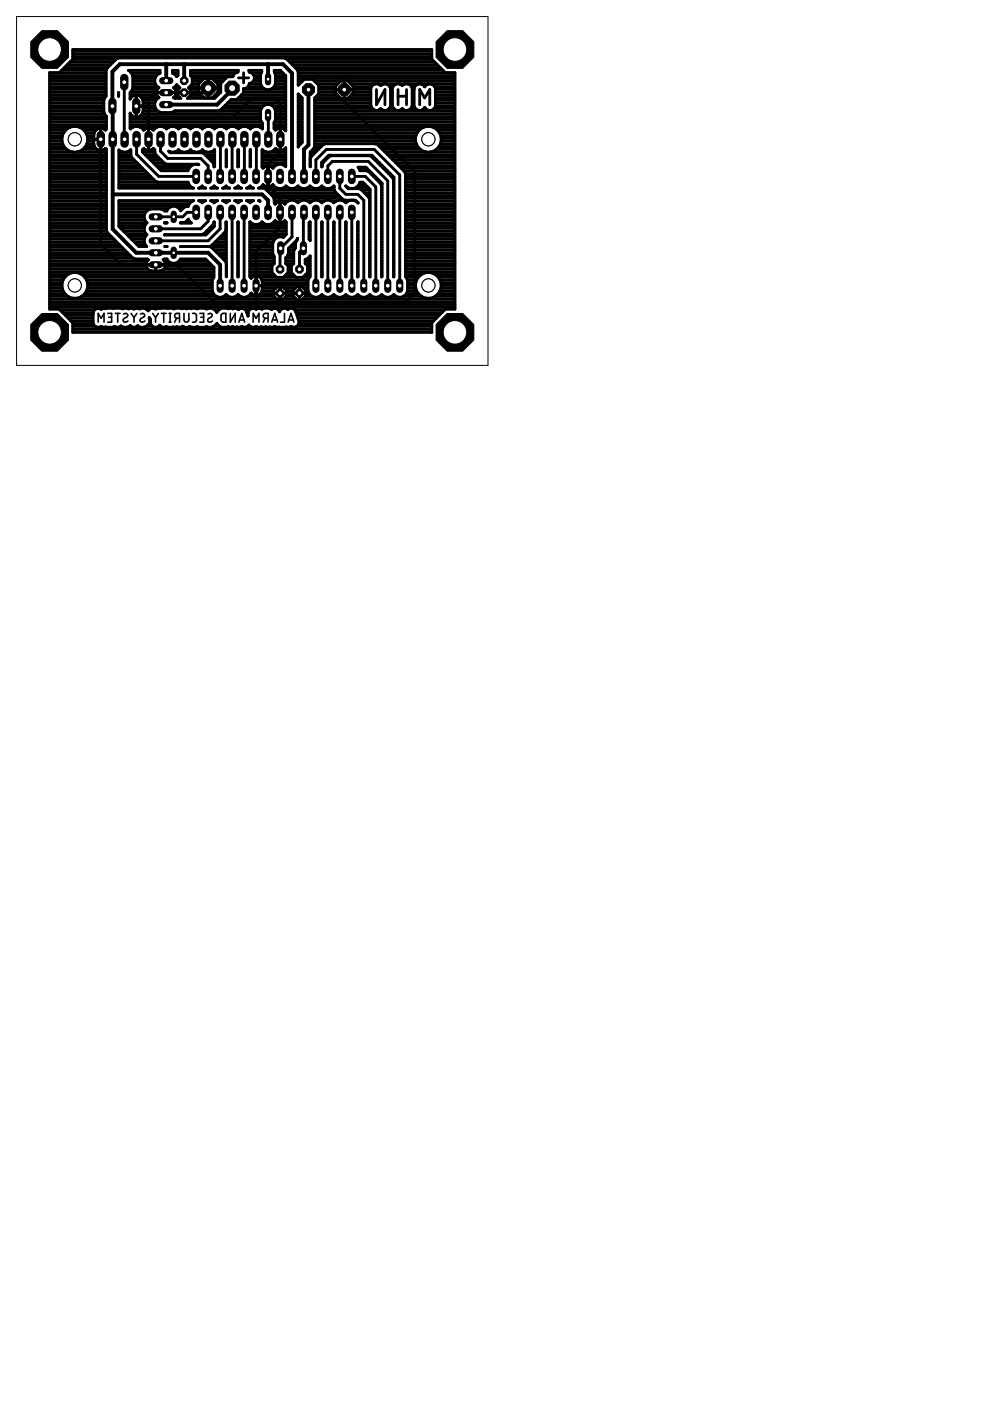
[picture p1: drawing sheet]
<svg xmlns="http://www.w3.org/2000/svg" width="210mm" height="297mm" viewBox="0 0 210 297" stroke-linecap="round" stroke-linejoin="round" font-family="sans-serif">
<g fill="none" stroke="#000" stroke-width=".34">
<path d="M20.8 68.3v-1.9l.6 1.1 .7-1.1v1.9M22.8 66.4h.9v1.9h-.9M23.1 67.3h.6M24.4 66.4h1.1M25 66.4v1.9M26.2 66.6l.2-.1a.43 .43 0 0 1 .6 .1 .43 .43 0 0 1-.1 .6l-.6 .3a.46 .46 0 0 0-.1 .7 .46 .46 0 0 0 .7 0l.2-.1M27.8 66.4l.6 .9M28.4 67.3v1M29 66.4l-.6 .9M29.8 66.6l.2-.1a.43 .43 0 0 1 .6 .1 .43 .43 0 0 1-.1 .6l-.6 .3a.47 .47 0 0 0-.1 .7 .47 .47 0 0 0 .7 0l.2-.1M32.4 66.4l.6 .9M33 67.3v1"/>
<path d="M33.6 66.4l-.6 .9M34.2 66.4h1M34.7 66.4v1.9M35.9 68.3h.4M35.9 66.4h.4M36.1 66.4v1.9M37.4 67.5l-.4 .8M38.1 67.5h-.6a.52 .52 0 0 1-.5-.5 .52 .52 0 0 1 .5-.6h.6v1.9M39 66.4v1.4a.52 .52 0 0 0 .5 .5 .52 .52 0 0 0 .5-.5v-1.4M40.8 66.4l.6 .1 .3 .4-.1 1.2-.2 .2h-.6M42.4 66.4h.8v1.9h-.8M42.6 67.3h.6"/>
<path d="M44.1 66.6l.2-.1a.43 .43 0 0 1 .6 .1 .43 .43 0 0 1-.1 .6l-.6 .3a.47 .47 0 0 0 0 .7 .47 .47 0 0 0 .7 0l.1-.1M46.9 66.7l.3-.2 .7-.1v1.9h-.7l-.3-.2zM48.8 66.4v1.9l1.1-1.9v1.9M50.7 68.3l.6-1.9 .6 1.9M50.8 67.8h.9M53.7 68.3v-1.9l.6 1.1 .6-1.1v1.9M56.2 67.5l-.4 .8M56.8 67.5h-.5a.52 .52 0 0 1-.5-.5 .52 .52 0 0 1 .5-.6h.5v1.9M57.6 68.3l.7-1.9 .6 1.9M57.8 67.8h.9M60.3 66.4v1.9h-.8M61.1 68.3l.6-1.9 .6 1.9"/>
<path d="M61.2 67.8h1"/>
</g>
<path d="M50.6 16.5h2.1M51.6 15.4v2.2M79.8 19v3.2l1.8-3.2v3.2M84.4 19v3.2M86.2 19v3.2M84.4 20.4h1.8M89 22.2v-3.2l1 1.8 1.1-1.8v3.2" fill="none" stroke="#000" stroke-width=".59"/>
<path d="M35.2 13.6v3.5M39.1 13.6v3.5M49.2 18.7v.3l-3.2 3.2h-10.8M56.8 13.6v3.2M65.4 19v11.7l-.9 1v5.7M61.9 37.4v-21.9l-1.9-1.9h-34.6l-1.6 1.6 .1 33.4 5 5h15.2l2.6 2.5v4.5M23.9 41.2h31.7l1.2 1.3v2.5" fill="none" stroke="#000" stroke-width=".83"/>
<g fill="none" stroke="#000" stroke-width=".61">
<path d="M10.5 16.6h12M10.5 15.4h2.1l2.8-2.8v-2.1h76.1v2.1l2.9 2.8h2.1v50.2h-2.1l-2.9 2.8v2.1h-76.1v-2.1l-2.8-2.8h-2.1zM10.5 17.8h12M10.5 19.5h12M10.5 18.9h12M10.5 18.4h12M10.5 17.2h12M10.5 16h12M10.5 15.5h12M13.1 14.9h9.4M13.7 14.3h9.1M14.2 13.7h9.2"/>
<path d="M14.8 13.2h9.2M15.4 12.6h9.2M15.4 12h76.1M15.4 11.4h76.1M15.4 10.9h76.1M25.2 19.7v.7M26.4 17.4v12.1M27.7 19.5h5.5M27.9 15.5h6M28 18.9h5.4M28.1 16h5.1M28.2 16.6h4.7"/>
<path d="M28.2 17.8h4.8M28.2 18.4h5.2M28.2 17.2h4.6M33.4 18.9l.3-.3a1.66 1.66 0 0 1-.9-1.6 1.66 1.66 0 0 1 1.1-1.5v-.6h-6.7l.7 .6 .3 .7v2.5l-.3 .6-.3 .3v1.4l.2-.3M33.4 18.9a1.33 1.33 0 0 0 .3 1.8l-.6 .5M35.2 19.6l.1 .1M36.6 14.9h1.1v1.1l-.2 .3-.5-.6-.4-.2zM36.6 15.5h1.1M36.8 18.6l.7-.7 .6 .7-.4 .5v1.1l.7 .6h-1.3l-.3-.1a1.32 1.32 0 0 0 0-2.1zM37.1 18.4h.8M37.1 18.9h.7M37.3 19.5h.4"/>
<path d="M37.3 16h.4M39.1 19.6v.1M40.2 18.4h1.9M40.3 18.9h1.8M40.4 14.9h10.1l-.1 .4a1.15 1.15 0 0 0-1 1h-1.2l-1.4 1.4v1.9l-1.3 1.2h-5.7l.6-.6v-1.1l-.4-.5 .8-.8v-1.4l-.4-.4zM40.4 15.5h9.5M40.4 19.5h1.7M40.4 16h9.1M40.8 16.6h7.1M40.8 17.8h1.3M40.8 17.2h1.9M43.3 16.6l-1.2 1.2v.8h4.1v-.8l-1.2-1.2"/>
<path d="M44.1 16.6v4.1h-.8l-1.2-1.2v-.7h4.1v.7l-1.2 1.2h-.8v-4.1M44.1 17.8h.1M44.1 19.5h.1M44.1 18.9h.1M44.1 18.4h.1M44.1 17.2h.1M44.1 18.7l-.9 .9h-10.2l-1.5 1.6v10.7M45.6 17.2h1.7M46.1 17.8h.7M46.2 19.5h.6M46.2 18.9h.6M46.2 18.4h.6"/>
<path d="M49.4 16.3h.1M51.6 19.5h9M51.6 18.9h4.7M52.6 18.4h2.9M52.9 17.8h2.4M53.4 15.5h2M53.7 17.2h1.5M53.8 16h1.4M53.9 16.6h1.3M57.3 18.9h3.3M58.1 18.4h2.5M58.3 15.5h1.7"/>
<path d="M58.4 17.8h2.2M58.4 16.6h2.2M58.4 17.2h2.2M58.4 16h2.2M60.6 16.1l-1.1-1.2h-1.4l.3 .9v2a1.61 1.61 0 0 1-1.6 1.2 1.61 1.61 0 0 1-1.6-1.2v-2l.3-.9h-2.8l.2 .3a1.33 1.33 0 0 1 1.1 1.3 1.33 1.33 0 0 1-1.1 1.3 1.17 1.17 0 0 1-1.3 1v.9l-1.4 1.4h-1.2l-2.2 2.2-.5 .2h-9.2l-.8 .4h-2.1a1.69 1.69 0 0 1-1.4-2.1M60.6 16.1v11.6a1.42 1.42 0 0 0-2.2-.1l-.3-.3v-1.3l.3-.6v-2a1.61 1.61 0 0 0-1.6-1.3 1.61 1.61 0 0 0-1.6 1.3v2l.5 .7-.1 1.2a1.7 1.7 0 0 0-2.5 0 1.7 1.7 0 0 0-2.6 0 1.7 1.7 0 0 0-2.5 0 1.7 1.7 0 0 0-2.5 0 1.7 1.7 0 0 0-2.6 0 1.7 1.7 0 0 0-2.5 0 1.7 1.7 0 0 0-2.6 0 1.7 1.7 0 0 0-2.5 0 1.76 1.76 0 0 0-2.8 .3 1.42 1.42 0 0 0-2 0 1.78 1.78 0 0 0-2.8-.3l-.1-3.3 .1 .1M60.9 12.6h30.7M61.4 13.2h30.8M62 13.7h30.8M62.6 14.3h30.7M63.1 14.9h30.8M63.2 19.9l.9 .9v9.4l-.9 1z"/>
<path d="M63.2 16.6h33.3M63.2 17.8h.3M63.2 17.2h.9M63.2 16h33.3M63.2 15.5h33.3M66.7 17.2h5.5M67.3 17.8h4.3M67.6 19.5h3.6M67.6 18.9h3.6M67.6 18.4h3.6M71.2 19h3.6M73 17.2v4.3l14.9 14.9v25.8l-1.9 1.9h-40.6l-7.9-8h-11.8l-4.3-4.3v-24.6"/>
<path d="M73 18.9v.1M73 19.5h.1M73 18.4h.1M73 17.8h.1M73 17.2h.1M73.8 17.2h22.7M74.4 17.8h22.1M74.8 19.5h3.8M74.8 18.9h3.8M74.8 18.4h4M79.6 17.8l-.5 .1-.5 .8v3.7M80.1 17.8l.6 .4 .7-.4"/>
<path d="M81.9 17.8l.5 .2 .4 .7v3.7M82.7 18.4h.6M82.8 19.5h.4M82.8 18.9h.4M84.2 17.8l-.5 .1-.5 .8v3.7M84.6 17.8l.7 .4 .6-.4M86.4 17.8l.5 .1 .5 .8v3.7M87.2 18.4h.7M87.4 19.5h.4M87.4 18.9h.4M87.8 18.9v3.5M87.9 18.4l-.1 .5"/>
<path d="M88.7 17.8l-.4 .1-.4 .5M89.2 17.8l.5 .1 .3 .5M90 18.4h.1M90.9 17.8l-.5 .1-.4 .5M91.4 17.8l.4 .1 .4 .5M92.2 18.4l.2 .5M92.2 18.4h4.3M92.3 19.5h4.2M92.4 18.9l-.1 3.5M92.4 18.9h4.1M10.5 30.5h2.8M10.5 39.7h12.1"/>
<path d="M10.5 39.2h12.1M10.5 38.6h12.1M10.5 38h12.1M10.5 37.4h12.1M10.5 36.9h12.1M10.5 36.3h12.1M10.5 35.7h12.1M10.5 35.1h12.1M10.5 34.5h12.1M10.5 34h12.1M10.5 33.4h12.1M10.5 32.8h12.1"/>
<path d="M10.5 32.2h4.9M10.5 31.6h3.6M10.5 31.1h3.1M10.5 29.9h2.6M10.5 29.3h2.6M10.5 28.8h2.8M10.5 28.2h3M10.5 27.6h3.4M10.5 27h4.3M10.5 26.5h12.1M10.5 25.9h12.1M10.5 25.3h12.1"/>
<path d="M10.5 24.7h12.1M10.5 24.1h11.7M10.5 23.6h11.5M10.5 23h11.5M10.5 22.4h11.5M10.5 21.8h11.5M10.5 21.3h11.5M10.5 20.7h11.8M10.5 20.1h12M16.3 32.2h6.3M17 27h5.6M17.6 31.6h2.9"/>
<path d="M17.8 27.6h2.5M18.1 31.1h1.9M18.2 28.2h1.8M18.4 30.5h1.5M18.5 28.8h1.4M18.6 29.9h1.3M18.6 29.3h1.3M19.9 29.5h1.5M21.4 28.2h.1M21.4 29.5h.1M21.4 31.6v.1M21.4 31.1h.1"/>
<path d="M21.4 30.5h.1M21.4 29.9h.1M21.4 29.3v.1M21.4 28.8h.1M21.4 27.6h.1M22 21.3l.5-.9v-5.5a7.3 7.3 0 0 1 2.6-2.6h35.2l.4 .2 2.3 2.3 .2 .4v2.9l1.3-1.3h1.8l1.3 1.3v1.8l-.9 .9v10.2l-.2 .5-.7 .7M22 21.3v2.4l.6 1M22.2 31.6h.3M22.6 24.7v2.7l-.2 .2a1.45 1.45 0 0 0-1.6-.3 1.45 1.45 0 0 0-.9 1.2v2a1.45 1.45 0 0 0 .9 1.3 1.45 1.45 0 0 0 1.6-.3l.2 .2v17.2l.2 .4 5.4 5.4 .4 .2h2.6l.3 .2a1.31 1.31 0 0 0-.5 1.4 1.31 1.31 0 0 0 1.2 .9h1.7a1.32 1.32 0 0 0 1.2-.9 1.32 1.32 0 0 0-.5-1.4l.2-.2h.6a1.55 1.55 0 0 0 1.4 1 1.55 1.55 0 0 0 1.5-1h5.3l1.8 1.8v2.1l-.4 .7v2.2a1.68 1.68 0 0 0 1.2 1.3 1.68 1.68 0 0 0 1.7-.6 1.63 1.63 0 0 0 2.6 0 1.64 1.64 0 0 0 2.7-.3 1.32 1.32 0 0 0 1.5 .5 1.32 1.32 0 0 0 .9-1.2v-1.9l-.5-.7M25.1 20.1h.1M25.2 31.8a1.89 1.89 0 0 0 2.5 0v1.2l.2 .4 5.1 5 .4 .2h6.5l.2 .6 1 .7h-15.9zM25.2 39.7h15.5"/>
<path d="M25.2 39.2h14.9M25.2 38.6h8.1M25.2 38h7.3M25.2 37.4h6.8M25.2 36.9h6.2M25.2 36.3h5.6M25.2 35.7h5M25.2 35.1h4.4M25.2 34.5h3.9M25.2 34h3.3M25.2 33.4h2.7M25.2 32.8h2.5"/>
<path d="M25.2 32.2h.8M26.9 32.2h.8M27.6 27h.5M27.6 26.5h28.1M27.6 25.9h27.9M27.6 25.3h27.6M27.6 24.7h.7M27.6 24.1h.1M27.6 20.7h.2M27.6 20.1h5.7M27.7 24.1l.6 .6M27.8 20.7a1.46 1.46 0 0 1 2.2 0"/>
<path d="M28.3 24.7h1.2M28.9 24.1v.1M28.9 20.2v4.6M28.9 24.7h.1M28.9 23.6h.1M28.9 23h.1M28.9 22.4h.1M28.9 21.8h.1M28.9 21.3h.1M28.9 20.7h.1M29 29.5v3.2l4.7 4.7h7.9M29.5 24.7h25.7"/>
<path d="M29.8 27h3.4M30 20.7l.3 .6M30 20.7h3.7M30.1 24.1l-.6 .6M30.1 24.1h25.1M30.2 32.2h2.6M30.3 21.3l.1 2.2-.3 .6M30.3 31.6h.4M30.3 21.3h2.8M30.3 23.6h3.2M30.4 23h2.6M30.4 22.4h2.4"/>
<path d="M30.4 21.8h2.4M30.8 32.8h2.2M31.3 33.4h2.3M31.5 22.5h-2.6M31.5 25h17.7l4.1-4.1h5.1l1 1v10.4l-2.6 2.6v4.7M31.5 29.5h.1M31.5 31.6v.1M31.5 31.1h.1M31.5 30.5h.1M31.5 29.9h.1M31.5 29.3v.1M31.5 28.8h.1"/>
<path d="M31.5 28.2h.1M31.5 27.6h.1M31.9 34h2.3M32.3 31.6h.4M32.5 34.5h2.3M33.1 21.2l-.3 .6M33.1 35.1h7.5M33.7 35.7h6.4M34 29.5v2.6l1.6 1.5h6.9l1.6 1.6v2.2M34.9 27h.8M35.8 32a1.64 1.64 0 0 0 2-.3 1.7 1.7 0 0 0 2.6 0 1.7 1.7 0 0 0 2.5 0 1.7 1.7 0 0 0 2.6 0l-.1 3.7-.2-.9-2-1.9-.4-.2h-6.7zM35.9 32.2h.3"/>
<path d="M36.8 20.7h1.4M37 32.2h1.7M37 23.6h18.2M37.3 20.1h.4M37.4 27h.9M39.5 32.2h1.7M39.9 20.7h3.3M40 27h.8M40.4 20.1h2.2M41.3 34.8l-.7 .3M41.9 34.8l.3 .1-6.9-.1a6.4 6.4 0 0 1-2.5-2.5v-.5l-.3-.3a1.42 1.42 0 0 1-2 0l-.3 .3v.4l4 4h5.7l.2-.6 .5-.5M42.1 32.2h1.7"/>
<path d="M42.1 39.9l.8-.5 .7 .5zM42.5 27h.8M42.5 39.7h.7M43.5 32.8h2M44 33.4h1.5M44.1 20.7h.1M44.1 20.1h.1M44.6 34h.9M44.6 32.2h.9M44.7 39.9l.7-.5 .7 .5zM45 27h.9M45.1 39.7h.6"/>
<path d="M45.1 20.7h.6M45.2 34.5h.3M45.4 35.1h.1M45.6 20.1h.6M46.7 29.5v7.9M47.1 23h8.3M47.2 39.9l.7-.5 .8 .5zM47.6 27h.8M47.6 39.7h.7M47.7 22.4h8.2M48 31.8v3.5M48 35.1h.1"/>
<path d="M48 34.5h.1M48 34h.1M48 33.4h.1M48 32.8h.1M48 32.2h.1M48.3 21.8h12.3M48.8 21.3h11.8M49.3 29.5l-.1 7.9M49.7 39.9l.8-.5 .7 .5zM50.1 39.7h.7M50.1 27h.9M50.4 35.1h.2"/>
<path d="M50.4 34.5h.2M50.4 34h.2M50.4 33.4h.2M50.4 32.8h.2M50.4 32.2h.2M50.5 31.7v3.7l-.1-3.5zM50.6 20.7h10M51.2 20.1h9.4M51.8 29.5v7.9M52.3 39.9l.7-.5 .8 .5zM52.7 39.7h.7M52.7 27h.8"/>
<path d="M53 35.1h.1M53 34.5h.1M53 34h.1M53 33.4h.1M53 32.8h.1M53 32.2h.1M53.1 31.7l-.1 3.7zM54.4 29.5l-.1 7.9M55.2 39.7h3.2M55.2 27h.5M55.6 35.1h2.8M55.6 34.5h5"/>
<path d="M55.6 34h5M55.6 33.4h5M55.6 32.8h5M55.6 32.2h.9M56.8 39.3l2.6 2.5v6.4l-5.1 5.1v10.8M56.8 37.4h.1M56.8 38.6h.1M56.8 39.2h.1M56.8 38h.1M56.8 36.9h.1M56.8 36.3h.1M56.8 35.7h.1"/>
<path d="M56.8 24.4l.1 5.1M57.3 32.2h3.3M57.7 22.4h2.9M57.9 39.2a1.38 1.38 0 0 1-2.1 0l-.5 .5-.5 .2h1l.5 .2 1.7 1.6 .1 .5v.9l.2 .1M57.9 39.2a1.73 1.73 0 0 0 2.7 .2 1.66 1.66 0 0 0 2.6 0 1.66 1.66 0 0 0 2.5 0 1.64 1.64 0 0 0 2.5 0 1.83 1.83 0 0 0 2.6 .1v.7l.2 .4 1.6 1.6 .5 .2h2.3l.5 .7-.3-.4-.6-.2M57.9 39.2h.1M58.1 27h2.5M58.1 26.5h2.5M58.2 25.9h2.4M58.2 23h2.4M58.3 31.6h.3M58.4 35.1l-.5 .6a1.38 1.38 0 0 0-2.1 0l-.2-.3v-3.6a1.93 1.93 0 0 0 2.8-.3 1.42 1.42 0 0 0 2.2-.2v4l-.3-.2"/>
<path d="M58.4 35.1l.6-.3h.7l.6 .3M58.4 25.3h2.2M58.4 24.7h2.2M58.4 24.1h2.2M58.4 23.6h2.2M59.4 29.5h.1M59.4 31.1h.1M59.4 28.2h.1M59.4 27.6h.1M59.4 31.6l.1 .1M59.4 30.5h.1M59.4 29.9h.1"/>
<path d="M59.4 29.3l.1 .1M59.4 28.8h.1M60.2 31.6h.4M60.3 39.7h.7M60.3 35.1h.3M60.5 27.6h.1M62.8 39.7h.7M63.2 30.5h.6M63.2 31.1h.1M63.2 29.9h.9M63.2 29.3h.9M63.2 28.8h.9"/>
<path d="M63.2 28.2h.9M63.2 27.6h.9M63.2 27h.9M63.2 26.5h.9M63.2 25.9h.9M63.2 25.3h.9M63.2 24.7h.9M63.2 24.1h.9M63.2 23.6h.9M63.2 23h.9M63.2 22.4h.9M63.2 21.8h.9"/>
<path d="M63.2 21.3h.9M63.2 20.7h.8M63.2 20.1h.2M65.4 39.7h.7M65.8 32.2v3.1M65.8 35.3v.1M65.8 35.1h.1M65.8 34.5h.1M65.8 34h.1M65.8 33.4h.1M65.8 32.8h.6M65.8 32.2h1.2"/>
<path d="M66.4 31.6h1.1M66.7 31.1h1.4M66.7 30.5h21.6M66.7 29.9h21.4M66.7 29.3h21.4M66.7 28.8h21.5M66.7 28.2h21.8M66.7 27.6h22.2M66.7 27h23M66.7 26.5h29.8M66.7 25.9h29.8M66.7 25.3h29.8"/>
<path d="M66.7 24.7h29.8M66.7 24.1h29.8M66.7 23.6h29.8M66.7 23h12.2M66.7 22.4h11.9M66.7 21.8h11.9M66.7 21.3h11.9M66.8 20.7h5.3M67 37.4v-3.5l2.2-2.2h10.2l5.4 5.4v23.5M67.4 20.1h4.1M67.9 39.7h.7M68.2 35.1h.1"/>
<path d="M68.2 34.5h.3M68.5 34.5l-.3 .9v-1l1.5-1.5h9.1l4.7 4.7v21.1l-.1-20.6-.5-.8M68.5 34.5l1.3-1.3 .4-.2h8.1l.5 .2 4.1 4.1M68.7 34h.3M69 30.5l-.5 .2-2.5 2.5-.2 .5M69.2 33.4h.4M69.5 37.4v-2.2l1-1h7.6l4.1 4.2v22.2M70.4 39.7h.4M72.1 37.4v2.5l1.2 1.3h2.6l1.2 1.3v18.1M73 20.7h.1M73 20.1h.1M73.3 39.5l.5 .5h2.3l.5 .2 1.2 1.2"/>
<path d="M73.3 39.4a1.73 1.73 0 0 0 1.8 .5 1.73 1.73 0 0 0 1.2-1.3h.6l1.6 1.5-.1 18.6v-16.5l-.6-.8M73.3 39.4v.1M73.6 39.7h.1M73.9 20.7h4.7M74.5 20.1h4.1M74.6 37.4h2.8l2.3 2.2v21M75.5 39.7h2.6M75.9 35.5h1.7l3.4 3.4-.1 19.8v-19.3l-.2-.5-2.6-2.5-.4-.2h-1.4zM76.1 39.2h1.4M76.1 35.7h1.7M77.9 36.3h.5M78.6 22.4l.3 .6"/>
<path d="M78.6 36.9h.4M79 33.4h.3M79.2 37.4h.3M79.5 34h.4M79.6 30.5l.5 .2 5.3 5.3 .6 .9M79.8 38h.3M80.1 34.5h.4M80.3 38.6h.4M80.5 31.1h8.1M80.7 35.1h.3M80.8 39.2h.2M80.9 39.7h.1"/>
<path d="M81 31.6h8.1M81.3 35.7h.3M81.6 32.2h8.8M81.9 36.3h.3M82.2 32.8h14.3M82.4 36.9h.4M82.5 23h1M82.8 33.4h13.7M82.8 22.4a1.21 1.21 0 0 1-.8 1 1.21 1.21 0 0 1-1.3-.4 1.18 1.18 0 0 1-1.8 0M82.8 22.4h.4M82.8 21.8h.4M82.8 21.3h.4"/>
<path d="M82.8 20.7h.4M82.8 20.1h.4M83 37.4h.4M83.2 22.4a1.2 1.2 0 0 0 .9 1 1.2 1.2 0 0 0 1.2-.4 1.22 1.22 0 0 0 1.2 .4 1.22 1.22 0 0 0 .9-1M83.3 34h13.2M83.4 38h.1M83.4 39.7h.1M83.4 39.2h.1M83.4 38.6h.1M83.9 34.5h12.6M84.5 35.1h12M85.1 35.7h11.4"/>
<path d="M85.7 36.3h10.8M86 36.9v21.8l.4 .8v2.2a1.68 1.68 0 0 1-1.2 1.3 1.68 1.68 0 0 1-1.7-.6 1.63 1.63 0 0 1-2.6 0 1.63 1.63 0 0 1-2.5 0 1.63 1.63 0 0 1-2.5 0 1.63 1.63 0 0 1-2.6 0 1.63 1.63 0 0 1-2.5 0 1.63 1.63 0 0 1-2.6 0 1.68 1.68 0 0 1-1.7 .6 1.68 1.68 0 0 1-1.2-1.3v-2.2l.5-.8v-4.4l-.5 .5-.6 .2v.9l.5 .5v1.4l-1 1M86 39.7h10.5M86 39.2h10.5M86 38.6h10.5M86 38h10.5M86 37.4h10.5M86 36.9h10.5M87.1 23h1M87.4 22.4h.4M87.4 21.8h.4M87.4 21.3h.4"/>
<path d="M87.4 20.7h.4M87.4 20.1h.4M87.8 22.4a1.2 1.2 0 0 0 1 1 1.2 1.2 0 0 0 1.2-.6 1.21 1.21 0 0 0 1.3 .6 1.21 1.21 0 0 0 1-1M88.1 29.9a2.74 2.74 0 0 0 2.7 2.4 2.74 2.74 0 0 0 2.7-2.4M88.1 29.9a2.74 2.74 0 0 1 2.7-3.1 2.74 2.74 0 0 1 2.7 3.1M89.9 23h.3M91.3 32.2h5.2M91.9 27h4.6M92.1 23h4.4M92.3 22.4h4.2M92.3 21.8h4.2M92.3 21.3h4.2"/>
<path d="M92.3 20.7h4.2M92.3 20.1h4.2M92.5 31.6h4M92.7 27.6h3.8M93.1 31.1h3.4M93.2 28.2h3.3M93.4 30.5h3.1M93.4 28.8h3.1M93.5 29.9h3M93.5 29.3h3M10.5 43.8h12.1M10.5 47.2h12.1"/>
<path d="M10.5 58.8h3.2M10.5 59.9h2.7M10.5 59.4h2.9M10.5 58.2h3.9M10.5 57.6h34.9M10.5 57.1h20.8M10.5 56.5h20.5M10.5 55.9h20.5M10.5 55.3h20.7M10.5 54.7h17.7M10.5 54.2h17.1M10.5 53.6h16.5"/>
<path d="M10.5 53h16M10.5 52.4h15.4M10.5 51.9h14.8M10.5 51.3h14.2M10.5 50.7h13.7M10.5 50.1h13.1M10.5 49.6h12.5M10.5 49h12.1M10.5 48.4h12.1M10.5 47.8h12.1M10.5 46.7h12.1M10.5 46.1h12.1"/>
<path d="M10.5 45.5h12.1M10.5 44.9h12.1M10.5 44.3h12.1M10.5 43.2h12.1M10.5 42.6h12.1M10.5 42h12.1M10.5 41.5h12.1M10.5 40.9h12.1M10.5 40.3h12.1M17.3 58.2h28.1M18 58.8h27.3M18.3 59.4h26.7"/>
<path d="M18.5 59.9h26.5M25.2 43.8h11.2M25.2 47.2h6M25.2 47.8h5.5M25.2 46.7h5.5M25.2 46.1h5.4M25.2 45.5h5.4M25.2 44.9h5.7M25.2 44.3h6.6M25.2 43.2h14.9M25.2 42.6h15.7M25.6 48.4h5"/>
<path d="M26.1 49h4.5M26.7 49.6h4.2M27.3 50.1h3.5M27.9 50.7h2.7M28.4 51.3h2.2M29 51.9h1.8M33 56.1v.1M33 56.1v1.3M33 57.1h.1M33 56.5h.1M34.2 44.3h1.4M34.7 57.1h10.7"/>
<path d="M34.8 55.3h.9M34.9 49.8l7.9-.1 .4-.1 2-2 .2-.5v.9l-1.8 1.8zM34.9 47.2h.5M34.9 47.2h.1M35.1 56.5h10M35.1 55.9h9.5M35.4 47.2h-.5M35.4 52.3h-.4M35.4 52.3h.1M38 55.3h6M38.1 44.3h.5M38.3 52.3h6.1"/>
<path d="M38.3 52.3h.1M38.3 47.2h2.2M38.3 47.2l2.3 .1-.5-.5-.1-.3-.6 .5-.4 .2M39.5 43.8l-.5 .2-.7 .7a1.55 1.55 0 0 0-1.5-1 1.55 1.55 0 0 0-1.4 1h-.5l-.8-.4h-2.2a1.68 1.68 0 0 0-1.3 1.2 1.68 1.68 0 0 0 .6 1.7M39.8 46.7h.2M40.1 43.2l.5-.5 .5-.2h-15.9v5.5l4.2 4.3h1.7a1.6 1.6 0 0 1 .1-2.5 1.63 1.63 0 0 1 0-2.6M40.1 43.2l-.2 .6h-2.7M41.6 45h-1.9l-1 1h-5.7M42.1 42.5h1.5l-.7 .5zM42.3 42.6h1.1M43.2 49.6h.7M43.8 49h.7"/>
<path d="M44.1 45v1.9l-1.6 1.6h-9.5M44.4 52.3l.4-.2 2.9-2.9 .2-.5v-1.7l.1 11.7M44.4 52.3l.5 .2 2.9 2.9 .2 .5M44.4 48.4h.7M44.7 42.5h1.4l-.7 .5zM44.8 52.4h3.2M44.9 42.6h1.1M45 47.8h.4M45 51.9h3M45.3 47.2h.1M45.4 53h2.6M45.6 51.3h2.4"/>
<path d="M46 53.6h2M46.2 50.7h1.8M46.6 54.2h1.4M46.7 45v3.5l-2.6 2.6h-11.1M46.8 50.1h1.2M47.2 54.7h.8M47.2 42.5h1.5l-.8 .5zM47.3 49.6h.7M47.4 42.6h1.1M47.7 55.3h.3M47.8 49h.2M47.9 47.2h.1"/>
<path d="M47.9 48.4h.1M47.9 47.8h.1M48 55.9h.1M48 58.2h.1M48 57.6v.1M48 57.1h.1M48 56.5h.1M49.2 45v15.6M49.7 42.5h1.5l-.7 .5zM49.9 42.6h1.1M50.4 47.2h.1M50.4 58.2h.1"/>
<path d="M50.4 57.6h.1M50.4 57.1h.1M50.4 56.5h.1M50.4 55.9h.1M50.4 55.3h.1M50.4 54.7h.1M50.4 54.2h.1M50.4 53.6h.1M50.4 53h.1M50.4 52.4h.1M50.4 51.9h.1M50.4 51.3h.1"/>
<path d="M50.4 50.7h.1M50.4 50.1h.1M50.4 49.6h.1M50.4 49h.1M50.4 48.4h.1M50.4 47.8h.1M50.5 47v11.7zM51.8 45v15.6M52.3 42.5h1.5l-.8 .5zM52.5 42.6h1.1M53 47.2h.2M53 58.2h5.1"/>
<path d="M53 57.6h4.7M53 57.1h4.7M53 56.5h4.7M53 55.9h5.1M53 55.3h5.1M53 54.7h5.1M53 54.2h5M53 53.6h4.8M53 53h4.8M53 52.4h4.8M53 51.9h4.8M53 51.3h4.9"/>
<path d="M53 50.7h5.3M53 50.1h7.3M53 49.6h7.7M53 49h7.7M53 48.4h7.7M53 47.8h7.7M53.1 58.8h.3M53.4 58.8a1.31 1.31 0 0 1 1.7 0M54.3 59.9v.1M54.3 59.4h.1M54.3 58.8h.1M54.8 42.5l.3 .2z"/>
<path d="M55 42.6h.1M55.1 58.8h10.5M55.4 47.2h.4M55.5 59.4h9.8M55.6 59.9h9.7M56.5 40.3h14.4M57.1 40.9h14.2M57.7 41.5h14.2M57.9 47.2h2.8M58.1 42h14.3M58.1 42.6h3.1M58.3 43.2v.1a1.38 1.38 0 0 1 2.1 0v-.1"/>
<path d="M58.3 43.2h.1M59.3 47.2l-.7-.2-.3-.2a1.72 1.72 0 0 1-2.7 .2 1.83 1.83 0 0 1-2.6 .1v11.6l.2 .3 .2-.2M59.4 45h.1M59.4 43.2h.1M59.4 44.3v.1M59.4 46.7h.1M59.4 46.1h.1M59.4 45.5h.1M59.4 44.9v.1M59.4 43.8h.1M59.5 47.2l.4-.1 .5-.3 .3 .3v2.6l-.6 .6a1.61 1.61 0 0 0-2.3 1.3v2.1l.3 .7v1.5l-.4 .5v1.4l1 1M60.1 58.8l1-1v-1.4l-.5-.5v-1.2l.6-1v-1l1.7-1.7-.2 .6v1l-.4 .6v2.7l-.5 .5v1.4l1 1"/>
<path d="M60.3 43.2h.2M60.6 55.3h1.7M60.6 54.7h1.7M60.6 55.9h1.7M60.7 58.2h1.5M61 54.2h1.3M61.1 57.6h.7M61.1 57.1h.7M61.1 56.5h.7M61.2 53.6h1.1M61.2 53h1.2M61.4 52.4h1.3"/>
<path d="M61.9 45v5.2l-2.5 2.6v4.3M62 51.9h.7M62.6 51.3h.2M62.6 42.6h1.1M63 50.7h.1M63.1 50.5l-.2 .4zM64.5 45l-.2 .1v7.5l-.8 .9v3.6M64.7 55.3h1.1M64.7 55.9h1.1M64.8 58.2h1M65.2 42.6h1.1M65.2 57.6h.6"/>
<path d="M65.2 57.1h.6M65.2 56.5h.6M65.3 54.7h.5M65.5 47.2h.3M65.5 50.7h.3M65.5 50.1h.3M65.5 49.6h.3M65.5 49h.3M65.5 48.4h.3M65.5 47.8h.3M65.7 47l.1 4-.3-.3v-3.5zM67 45v15.6"/>
<path d="M67.7 42.6h1.1M68.2 47.2h.1M68.2 58.2h.1M68.2 57.6h.1M68.2 57.1h.1M68.2 56.5h.1M68.2 55.9h.1M68.2 55.3h.1M68.2 54.7h.1M68.2 54.2h.1M68.2 53.6h.1M68.2 53h.1"/>
<path d="M68.2 52.4h.1M68.2 51.9h.1M68.2 51.3h.1M68.2 50.7h.1M68.2 50.1h.1M68.2 49.6h.1M68.2 49h.1M68.2 48.4h.1M68.2 47.8h.1M68.2 47v11.7zM69.5 45v15.6M70.3 42.6h1"/>
<path d="M70.7 47.2h.1M70.7 58.2h.1M70.7 57.6h.1M70.7 57.1h.1M70.7 56.5h.1M70.7 55.9h.1M70.7 55.3h.1M70.7 54.7h.1M70.7 54.2h.1M70.7 53.6h.1M70.7 53h.1M70.7 52.4h.1"/>
<path d="M70.7 51.9h.1M70.7 51.3h.1M70.7 50.7h.1M70.7 50.1h.1M70.7 49.6h.1M70.7 49h.1M70.7 48.4h.1M70.7 47.8h.1M70.8 47v11.7zM72.1 45v15.6M72.8 42.6h1.1M73.3 47.2h.1"/>
<path d="M73.3 58.2h.1M73.3 57.6h.1M73.3 57.1h.1M73.3 56.5h.1M73.3 55.9h.1M73.3 55.3h.1M73.3 54.7h.1M73.3 54.2h.1M73.3 53.6h.1M73.3 53h.1M73.3 52.4h.1M73.3 51.9h.1"/>
<path d="M73.3 51.3h.1M73.3 50.7h.1M73.3 50.1h.1M73.3 49.6h.1M73.3 49h.1M73.3 48.4h.1M73.3 47.8h.1M73.3 47v11.7zM74.3 42.5l-1 .5a1.66 1.66 0 0 0-2.5 0 1.66 1.66 0 0 0-2.6 0 1.64 1.64 0 0 0-2.5 0 1.67 1.67 0 0 0-2.5 0 1.72 1.72 0 0 0-2.8 .2M74.6 45v15.6M75.3 42.6h.2M75.8 47.2h.1"/>
<path d="M75.8 58.2h.1M75.8 57.6h.1M75.8 57.1h.1M75.8 56.5h.1M75.8 55.9h.1M75.8 55.3h.1M75.8 54.7h.1M75.8 54.2h.1M75.8 53.6h.1M75.8 53h.1M75.8 52.4h.1M75.8 51.9h.1"/>
<path d="M75.8 51.3h.1M75.8 50.7h.1M75.8 50.1h.1M75.8 49.6h.1M75.8 49h.1M75.8 48.4h.1M75.8 47.8h.1M75.9 47v11.7zM76.7 40.3h1.8M77.3 40.9h1.2M77.8 41.5h.7M78.3 42h.2"/>
<path d="M78.4 43.8h.1M78.4 47.2h.1M78.4 58.2h.1M78.4 57.6h.1M78.4 57.1h.1M78.4 56.5h.1M78.4 55.9h.1M78.4 55.3h.1M78.4 54.7h.1M78.4 54.2h.1M78.4 53.6h.1M78.4 53h.1"/>
<path d="M78.4 52.4h.1M78.4 51.9h.1M78.4 51.3h.1M78.4 50.7h.1M78.4 50.1h.1M78.4 49.6h.1M78.4 49h.1M78.4 48.4h.1M78.4 47.8h.1M78.4 46.7h.1M78.4 46.1h.1M78.4 45.5h.1"/>
<path d="M78.4 44.9h.1M78.4 44.3h.1M78.4 43.2h.1M78.4 42.6h.1M80.9 43.8h.1M80.9 47.2h.1M80.9 58.2h.1M80.9 57.6h.1M80.9 57.1h.1M80.9 56.5h.1M80.9 55.9h.1M80.9 55.3h.1"/>
<path d="M80.9 54.7h.1M80.9 54.2h.1M80.9 53.6h.1M80.9 53h.1M80.9 52.4h.1M80.9 51.9h.1M80.9 51.3h.1M80.9 50.7h.1M80.9 50.1h.1M80.9 49.6h.1M80.9 49h.1M80.9 48.4h.1"/>
<path d="M80.9 47.8h.1M80.9 46.7h.1M80.9 46.1h.1M80.9 45.5h.1M80.9 44.9h.1M80.9 44.3h.1M80.9 43.2h.1M80.9 42.6h.1M80.9 42h.1M80.9 41.5h.1M80.9 40.9h.1M80.9 40.3h.1"/>
<path d="M83.4 43.8h.1M83.4 47.2h.1M83.4 58.2h.1M83.4 57.6h.1M83.4 57.1h.1M83.4 56.5h.1M83.4 55.9h.1M83.4 55.3h.1M83.4 54.7h.1M83.4 54.2h.1M83.4 53.6h.1M83.4 53h.1"/>
<path d="M83.4 52.4h.1M83.4 51.9h.1M83.4 51.3h.1M83.4 50.7h.1M83.4 50.1h.1M83.4 49.6h.1M83.4 49h.1M83.4 48.4h.1M83.4 47.8h.1M83.4 46.7h.1M83.4 46.1h.1M83.4 45.5h.1"/>
<path d="M83.4 44.9h.1M83.4 44.3h.1M83.4 43.2h.1M83.4 42.6h.1M83.4 42h.1M83.4 41.5h.1M83.4 40.9h.1M83.4 40.3h.1M86 43.8h10.5M86 47.2h10.5M86 58.2h3.4M86 57.6h10.5"/>
<path d="M86 57.1h10.5M86 56.5h10.5M86 55.9h10.5M86 55.3h10.5M86 54.7h10.5M86 54.2h10.5M86 53.6h10.5M86 53h10.5M86 52.4h10.5M86 51.9h10.5M86 51.3h10.5M86 50.7h10.5"/>
<path d="M86 50.1h10.5M86 49.6h10.5M86 49h10.5M86 48.4h10.5M86 47.8h10.5M86 46.7h10.5M86 46.1h10.5M86 45.5h10.5M86 44.9h10.5M86 44.3h10.5M86 43.2h10.5M86 42.6h10.5"/>
<path d="M86 42h10.5M86 41.5h10.5M86 40.9h10.5M86 40.3h10.5M86.1 58.8h2.6M86.4 59.4h1.9M86.4 59.9h1.8M92.3 58.2h4.2M92.9 58.8h3.6M93.3 59.4h3.2M93.5 59.9h3M10.5 65.2h86"/>
<path d="M10.5 64.6h86M10.5 64h86M10.5 63.4h48.2M10.5 62.8h3.9M10.5 62.3h3.3M10.5 61.7h2.9M10.5 61.1h2.7M10.5 60.5h2.6M12.7 65.7h7.3M13.3 66.3h6.4M13.9 66.9h5.8M14.4 67.5h5.3"/>
<path d="M15 68h4.7M15.4 70.3h76.1M15.4 69.8h76.1M15.4 69.2h4.8M15.4 68.6h4.4M17.3 62.8h28.6M18 62.3h27.2M18.3 61.7h26.7M18.5 61.1h26.5M18.6 60.5h26.4M19.7 66.3v2.2a1.11 1.11 0 0 0 1.7 .7M20 65.7l-.3 .6"/>
<path d="M21.4 65.5a1.11 1.11 0 0 0-1.4 .2M21.4 65.5l.6-.2 3.7 .1 .3 .1 1-.1 .3 .1a1.01 1.01 0 0 1 1.1 .1 .95 .95 0 0 1 1.1-.1l1-.1 .6 .2M21.4 65.5l.1 .1M21.4 69.2h.1M25.6 69.2h.1M25.7 69.2v-.1a1.18 1.18 0 0 1-1.4 .1l-.4 .2h-2.1l-.4-.2M27.4 69.2h.4M27.6 69.1l-.7 .3h-.7l-.5-.2M27.6 69.1a1.02 1.02 0 0 0 1.6 0 1.63 1.63 0 0 0 2 0M27.6 69.1h.1M29.1 69.2h.2M31 69.2h1.3"/>
<path d="M31.1 65.6l.3 .3a1.04 1.04 0 0 1 1.6-.3l.6-.3 2.9 .1 .4 .1 .3-.1h2l.3 .1 .3-.1h1.8l.2 .1 1.6-.1 .4 .1a1.52 1.52 0 0 1 2.2 .8v-.2M31.1 65.6h.1M31.2 69.1a1.32 1.32 0 0 0 .5-1.8l.2 .4v.8a1.09 1.09 0 0 0 .8 .9 1.09 1.09 0 0 0 1.1-.4 1.06 1.06 0 0 0 1.5 .2l.3 .2 1.9-.1a1.01 1.01 0 0 0 1.2-.1M31.2 69.1h.1M31.2 65.7h.4M31.5 68.8h.1M31.6 68.6h.3M31.6 67.5h.1M31.8 68h.1M33.6 69.2h.5M38.7 69.2h.1M38.7 69.2l.1 .1"/>
<path d="M38.8 69.3h.1M38.8 69.3l.7 .1M39.5 69.4h.1M40.2 69.3l-.7 .1M40.2 69.3h.1M41.5 65.4h.1M45.3 69.2h1.3M45.5 69.1l-.7 .3-1-.2-.4 .2h-1.3l-.3-.1a1.95 1.95 0 0 1-1.6 0M45.5 69.1h.1M45.6 65.7h.8M46 68.6h.1M46 68.6l-.5 .5"/>
<path d="M46 68.6l.5 .6M46 66.1h.1M46.5 69.1l.6 .3 1.3-.1M46.5 65.6l.6-.2h3.1a.64 .64 0 0 0 .9 0h.5l.5 .4 .5 1.2v-.7M46.5 65.6h.1M46.5 65.6l-.5 .5M47.4 62.8h1.1M47.6 69.4h.1M48.4 69.3l.5 .1 .4-.1M48.4 69.3h.1M49.4 69.3h-.1M50 62.8h1"/>
<path d="M52.1 65.7h.8M52.3 66.3h.3M52.5 69.2h.5M52.5 62.8h5.6M52.5 66.9h.1M53.2 62.3h.1M54.3 60.5h.1M54.3 69.2a1.09 1.09 0 0 1-1.5-.3 1.03 1.03 0 0 1-1.5 .3l-.8 .2-1.1-.1M54.3 65.5a1.08 1.08 0 0 0-1.7 .8M54.3 69.2h.1M54.3 65.5l.6-.2 .6 .2a2.04 2.04 0 0 1 1.9 0l.1 .1a1.12 1.12 0 0 1 1.6 .2l.2 .3a1.07 1.07 0 0 1 1.7-.5 1.1 1.1 0 0 1 1.8 .6l.4 1.3M54.3 65.5v.1"/>
<path d="M54.3 62.3h.1M54.3 61.7h.1M54.3 61.1h.1M55.2 62.3h2.8M55.6 61.7h2.4M55.6 60.6h-1.3M55.6 61.1h2.9M55.6 60.5h9.7M58 62.2h2.7M59.1 65.7h.4M59.4 60.8v3.3M59.4 62.2h.1"/>
<path d="M59.4 63.4h.1M59.4 62.8h.1M59.4 62.3h.1M59.4 61.7h.1M59.4 61.1h.1M60 63.4h2.8M60.2 61.1h2.4M60.6 62.8h1.7M60.7 62.3h1.4M60.7 61.7h1.4M62.1 62.2h2.8M62.5 65.7h31.8"/>
<path d="M62.8 66.3h30.9M62.9 69.2h28.6M63 66.9h30.1M63.2 67.5l.2 .7v.4M63.2 67.5h29.3M63.4 68.6a1.08 1.08 0 0 1-1.7 .6l-.8 .2h-2.3l-.3-.2-.4 .2h-1.3l-.3-.1-1.6 .1-.4-.2M63.4 68.6h28.1M63.4 68h28.6M63.5 60.8v3.3M63.5 62.2h.1M63.5 63.4h.1M63.5 62.8h.1"/>
<path d="M63.5 62.3h.1M63.5 61.7h.1M63.5 61.1h.1M64.2 63.4h32.3M64.3 61.1h1M64.7 62.8h1.5M64.9 62.3h.7M64.9 61.7h.4M67.7 62.8h1M70.3 62.8h1M72.8 62.8h1M75.4 62.8h1"/>
<path d="M77.9 62.8h1M80.4 62.8h1M83 62.8h1M85.5 62.8h3.9M86.2 62.3h2.5M86.4 61.7h1.9M86.4 61.1h1.8M86.4 60.5h1.7M92.2 62.8h4.3M92.9 62.3h3.6M93.3 61.7h3.2M93.5 61.1h3"/>
<path d="M93.5 60.5h3"/>
<circle cx="73" cy="19" r="1.98"/>
<circle cx="15.9" cy="29.5" r="2.74"/>
<circle cx="15.9" cy="60.5" r="2.75"/>
<circle cx="59.4" cy="62.2" r="1.48"/>
<circle cx="63.5" cy="62.2" r="1.48"/>
<circle cx="90.8" cy="60.5" r="2.74"/>
</g>
<circle cx="73" cy="19" r="1.38" fill="#000" stroke="#000" stroke-width=".21"/>
<circle cx="73" cy="19" r=".51" fill="#fff" stroke="#000" stroke-width=".21"/>
<circle cx="65.4" cy="19" r="1.38" fill="#000" stroke="#000" stroke-width=".21"/>
<circle cx="65.4" cy="19" r=".51" fill="#fff" stroke="#000" stroke-width=".21"/>
<circle cx="59.4" cy="62.2" r=".87" fill="#000" stroke="#000" stroke-width=".21"/>
<circle cx="59.4" cy="62.2" r=".51" fill="#fff" stroke="#000" stroke-width=".21"/>
<circle cx="59.4" cy="57.1" r=".87" fill="#000" stroke="#000" stroke-width=".21"/>
<circle cx="59.4" cy="57.1" r=".51" fill="#fff" stroke="#000" stroke-width=".21"/>
<circle cx="63.5" cy="57.1" r=".87" fill="#000" stroke="#000" stroke-width=".21"/>
<circle cx="63.5" cy="57.1" r=".51" fill="#fff" stroke="#000" stroke-width=".21"/>
<circle cx="63.5" cy="62.2" r=".87" fill="#000" stroke="#000" stroke-width=".21"/>
<circle cx="63.5" cy="62.2" r=".51" fill="#fff" stroke="#000" stroke-width=".21"/>
<path d="M23.9 28.6v1.8" fill="none" stroke="#000" stroke-width="1.8"/>
<circle cx="23.9" cy="29.5" r=".51" fill="#fff" stroke="#000" stroke-width=".21"/>
<path d="M26.4 28.6v1.8" fill="none" stroke="#000" stroke-width="1.8"/>
<circle cx="26.4" cy="29.5" r=".51" fill="#fff" stroke="#000" stroke-width=".21"/>
<path d="M21.4 28.6v1.8" fill="none" stroke="#000" stroke-width="1.8"/>
<circle cx="21.4" cy="29.5" r=".51" fill="#fff" stroke="#000" stroke-width=".21"/>
<path d="M29 28.6v1.8" fill="none" stroke="#000" stroke-width="1.8"/>
<circle cx="29" cy="29.5" r=".51" fill="#fff" stroke="#000" stroke-width=".21"/>
<path d="M31.5 28.6v1.8" fill="none" stroke="#000" stroke-width="1.8"/>
<circle cx="31.5" cy="29.5" r=".51" fill="#fff" stroke="#000" stroke-width=".21"/>
<path d="M34 28.6v1.8" fill="none" stroke="#000" stroke-width="1.8"/>
<circle cx="34" cy="29.5" r=".51" fill="#fff" stroke="#000" stroke-width=".21"/>
<path d="M36.6 28.6v1.8" fill="none" stroke="#000" stroke-width="1.8"/>
<circle cx="36.6" cy="29.5" r=".51" fill="#fff" stroke="#000" stroke-width=".21"/>
<path d="M39.1 28.6v1.8" fill="none" stroke="#000" stroke-width="1.8"/>
<circle cx="39.1" cy="29.5" r=".51" fill="#fff" stroke="#000" stroke-width=".21"/>
<path d="M41.7 28.6v1.8" fill="none" stroke="#000" stroke-width="1.8"/>
<circle cx="41.7" cy="29.5" r=".51" fill="#fff" stroke="#000" stroke-width=".21"/>
<path d="M44.2 28.6v1.8" fill="none" stroke="#000" stroke-width="1.8"/>
<circle cx="44.2" cy="29.5" r=".51" fill="#fff" stroke="#000" stroke-width=".21"/>
<path d="M46.7 28.6v1.8" fill="none" stroke="#000" stroke-width="1.8"/>
<circle cx="46.7" cy="29.5" r=".51" fill="#fff" stroke="#000" stroke-width=".21"/>
<path d="M49.3 28.6v1.8" fill="none" stroke="#000" stroke-width="1.8"/>
<circle cx="49.3" cy="29.5" r=".51" fill="#fff" stroke="#000" stroke-width=".21"/>
<path d="M51.8 28.6v1.8" fill="none" stroke="#000" stroke-width="1.8"/>
<circle cx="51.8" cy="29.5" r=".51" fill="#fff" stroke="#000" stroke-width=".21"/>
<path d="M54.4 28.6v1.8" fill="none" stroke="#000" stroke-width="1.8"/>
<circle cx="54.4" cy="29.5" r=".51" fill="#fff" stroke="#000" stroke-width=".21"/>
<path d="M56.9 28.6v1.8" fill="none" stroke="#000" stroke-width="1.8"/>
<circle cx="56.9" cy="29.5" r=".51" fill="#fff" stroke="#000" stroke-width=".21"/>
<path d="M59.4 28.6v1.8" fill="none" stroke="#000" stroke-width="1.8"/>
<circle cx="59.4" cy="29.5" r=".51" fill="#fff" stroke="#000" stroke-width=".21"/>
<path d="M41.6 44.2v1.6" fill="none" stroke="#000" stroke-width="1.7"/>
<circle cx="41.6" cy="45" r=".51" fill="#fff" stroke="#000" stroke-width=".21"/>
<path d="M44.1 44.2v1.6" fill="none" stroke="#000" stroke-width="1.7"/>
<circle cx="44.1" cy="45" r=".51" fill="#fff" stroke="#000" stroke-width=".21"/>
<path d="M46.7 44.2v1.6" fill="none" stroke="#000" stroke-width="1.7"/>
<circle cx="46.7" cy="45" r=".51" fill="#fff" stroke="#000" stroke-width=".21"/>
<path d="M49.2 44.2v1.6" fill="none" stroke="#000" stroke-width="1.7"/>
<circle cx="49.2" cy="45" r=".51" fill="#fff" stroke="#000" stroke-width=".21"/>
<path d="M51.8 44.2v1.6" fill="none" stroke="#000" stroke-width="1.7"/>
<circle cx="51.8" cy="45" r=".51" fill="#fff" stroke="#000" stroke-width=".21"/>
<path d="M54.3 44.2v1.6" fill="none" stroke="#000" stroke-width="1.7"/>
<circle cx="54.3" cy="45" r=".51" fill="#fff" stroke="#000" stroke-width=".21"/>
<path d="M56.8 44.2v1.6" fill="none" stroke="#000" stroke-width="1.7"/>
<circle cx="56.8" cy="45" r=".51" fill="#fff" stroke="#000" stroke-width=".21"/>
<path d="M59.4 44.2v1.6" fill="none" stroke="#000" stroke-width="1.7"/>
<circle cx="59.4" cy="45" r=".51" fill="#fff" stroke="#000" stroke-width=".21"/>
<path d="M61.9 44.2v1.6" fill="none" stroke="#000" stroke-width="1.7"/>
<circle cx="61.9" cy="45" r=".51" fill="#fff" stroke="#000" stroke-width=".21"/>
<path d="M64.5 44.2v1.6" fill="none" stroke="#000" stroke-width="1.7"/>
<circle cx="64.5" cy="45" r=".51" fill="#fff" stroke="#000" stroke-width=".21"/>
<path d="M67 44.2v1.6" fill="none" stroke="#000" stroke-width="1.7"/>
<circle cx="67" cy="45" r=".51" fill="#fff" stroke="#000" stroke-width=".21"/>
<path d="M69.5 44.2v1.6" fill="none" stroke="#000" stroke-width="1.7"/>
<circle cx="69.5" cy="45" r=".51" fill="#fff" stroke="#000" stroke-width=".21"/>
<path d="M72.1 44.2v1.6" fill="none" stroke="#000" stroke-width="1.7"/>
<circle cx="72.1" cy="45" r=".51" fill="#fff" stroke="#000" stroke-width=".21"/>
<path d="M74.6 44.2v1.6" fill="none" stroke="#000" stroke-width="1.7"/>
<circle cx="74.6" cy="45" r=".51" fill="#fff" stroke="#000" stroke-width=".21"/>
<path d="M74.6 36.6v1.6" fill="none" stroke="#000" stroke-width="1.7"/>
<circle cx="74.6" cy="37.4" r=".51" fill="#fff" stroke="#000" stroke-width=".21"/>
<path d="M72.1 36.6v1.6" fill="none" stroke="#000" stroke-width="1.7"/>
<circle cx="72.1" cy="37.4" r=".51" fill="#fff" stroke="#000" stroke-width=".21"/>
<path d="M69.5 36.6v1.6" fill="none" stroke="#000" stroke-width="1.7"/>
<circle cx="69.5" cy="37.4" r=".51" fill="#fff" stroke="#000" stroke-width=".21"/>
<path d="M67 36.6v1.6" fill="none" stroke="#000" stroke-width="1.7"/>
<circle cx="67" cy="37.4" r=".51" fill="#fff" stroke="#000" stroke-width=".21"/>
<path d="M64.5 36.6v1.6" fill="none" stroke="#000" stroke-width="1.7"/>
<circle cx="64.5" cy="37.4" r=".51" fill="#fff" stroke="#000" stroke-width=".21"/>
<path d="M61.9 36.6v1.6" fill="none" stroke="#000" stroke-width="1.7"/>
<circle cx="61.9" cy="37.4" r=".51" fill="#fff" stroke="#000" stroke-width=".21"/>
<path d="M59.4 36.6v1.6" fill="none" stroke="#000" stroke-width="1.7"/>
<circle cx="59.4" cy="37.4" r=".51" fill="#fff" stroke="#000" stroke-width=".21"/>
<path d="M56.8 36.6v1.6" fill="none" stroke="#000" stroke-width="1.7"/>
<circle cx="56.8" cy="37.4" r=".51" fill="#fff" stroke="#000" stroke-width=".21"/>
<path d="M54.3 36.6v1.6" fill="none" stroke="#000" stroke-width="1.7"/>
<circle cx="54.3" cy="37.4" r=".51" fill="#fff" stroke="#000" stroke-width=".21"/>
<path d="M51.8 36.6v1.6" fill="none" stroke="#000" stroke-width="1.7"/>
<circle cx="51.8" cy="37.4" r=".51" fill="#fff" stroke="#000" stroke-width=".21"/>
<path d="M49.2 36.6v1.6" fill="none" stroke="#000" stroke-width="1.7"/>
<circle cx="49.2" cy="37.4" r=".51" fill="#fff" stroke="#000" stroke-width=".21"/>
<path d="M46.7 36.6v1.6" fill="none" stroke="#000" stroke-width="1.7"/>
<circle cx="46.7" cy="37.4" r=".51" fill="#fff" stroke="#000" stroke-width=".21"/>
<path d="M44.1 36.6v1.6" fill="none" stroke="#000" stroke-width="1.7"/>
<circle cx="44.1" cy="37.4" r=".51" fill="#fff" stroke="#000" stroke-width=".21"/>
<path d="M41.6 36.6v1.6" fill="none" stroke="#000" stroke-width="1.7"/>
<circle cx="41.6" cy="37.4" r=".51" fill="#fff" stroke="#000" stroke-width=".21"/>
<path d="M64.3 51.9v1.5" fill="none" stroke="#000" stroke-width="1.5"/>
<circle cx="64.3" cy="52.6" r=".51" fill="#fff" stroke="#000" stroke-width=".21"/>
<path d="M59.5 51.9v1.5" fill="none" stroke="#000" stroke-width="1.5"/>
<circle cx="59.5" cy="52.6" r=".51" fill="#fff" stroke="#000" stroke-width=".21"/>
<path d="M56.8 16.1v1.3" fill="none" stroke="#000" stroke-width="1.3"/>
<circle cx="56.8" cy="16.8" r=".4" fill="#fff" stroke="#000" stroke-width=".21"/>
<path d="M56.8 23.7v1.4" fill="none" stroke="#000" stroke-width="1.3"/>
<circle cx="56.8" cy="24.4" r=".4" fill="#fff" stroke="#000" stroke-width=".21"/>
<path d="M23.8 21.6v1.8" fill="none" stroke="#000" stroke-width="1.8"/>
<circle cx="23.8" cy="22.5" r=".51" fill="#fff" stroke="#000" stroke-width=".21"/>
<path d="M28.9 21.6v1.8" fill="none" stroke="#000" stroke-width="1.8"/>
<circle cx="28.9" cy="22.5" r=".51" fill="#fff" stroke="#000" stroke-width=".21"/>
<path d="M26.4 16.5v1.8" fill="none" stroke="#000" stroke-width="1.8"/>
<circle cx="26.4" cy="17.4" r=".51" fill="#fff" stroke="#000" stroke-width=".21"/>
<circle cx="44.1" cy="18.7" r="1.62" fill="#000" stroke="#000" stroke-width=".21"/>
<circle cx="44.1" cy="18.7" r=".74" fill="#fff" stroke="#000" stroke-width=".21"/>
<circle cx="49.2" cy="18.7" r="1.62" fill="#000" stroke="#000" stroke-width=".21"/>
<circle cx="49.2" cy="18.7" r=".74" fill="#fff" stroke="#000" stroke-width=".21"/>
<path d="M34.5 22.2h1.5" fill="none" stroke="#000" stroke-width="1.5"/>
<circle cx="35.2" cy="22.2" r=".51" fill="#fff" stroke="#000" stroke-width=".21"/>
<path d="M34.5 19.6h1.5" fill="none" stroke="#000" stroke-width="1.5"/>
<circle cx="35.2" cy="19.6" r=".51" fill="#fff" stroke="#000" stroke-width=".21"/>
<path d="M34.5 17.1h1.5" fill="none" stroke="#000" stroke-width="1.5"/>
<circle cx="35.2" cy="17.1" r=".51" fill="#fff" stroke="#000" stroke-width=".21"/>
<circle cx="39.1" cy="17.1" r=".87" fill="#000" stroke="#000" stroke-width=".21"/>
<circle cx="39.1" cy="17.1" r=".51" fill="#fff" stroke="#000" stroke-width=".21"/>
<circle cx="39.1" cy="19.6" r=".87" fill="#000" stroke="#000" stroke-width=".21"/>
<circle cx="39.1" cy="19.6" r=".51" fill="#fff" stroke="#000" stroke-width=".21"/>
<path d="M36.8 52.9v1.4" fill="none" stroke="#000" stroke-width="1.3"/>
<circle cx="36.8" cy="53.6" r=".4" fill="#fff" stroke="#000" stroke-width=".21"/>
<path d="M36.8 45.3v1.3" fill="none" stroke="#000" stroke-width="1.3"/>
<circle cx="36.8" cy="46" r=".4" fill="#fff" stroke="#000" stroke-width=".21"/>
<path d="M32.3 56.1h1.5" fill="none" stroke="#000" stroke-width="1.5"/>
<circle cx="33" cy="56.1" r=".51" fill="#fff" stroke="#000" stroke-width=".21"/>
<path d="M32.3 53.6h1.5" fill="none" stroke="#000" stroke-width="1.5"/>
<circle cx="33" cy="53.6" r=".51" fill="#fff" stroke="#000" stroke-width=".21"/>
<path d="M32.3 51.1h1.5" fill="none" stroke="#000" stroke-width="1.5"/>
<circle cx="33" cy="51.1" r=".51" fill="#fff" stroke="#000" stroke-width=".21"/>
<path d="M32.3 48.5h1.5" fill="none" stroke="#000" stroke-width="1.5"/>
<circle cx="33" cy="48.5" r=".51" fill="#fff" stroke="#000" stroke-width=".21"/>
<path d="M32.3 46h1.5" fill="none" stroke="#000" stroke-width="1.5"/>
<circle cx="33" cy="46" r=".51" fill="#fff" stroke="#000" stroke-width=".21"/>
<path d="M46.7 59.8v1.5" fill="none" stroke="#000" stroke-width="1.5"/>
<circle cx="46.7" cy="60.6" r=".51" fill="#fff" stroke="#000" stroke-width=".21"/>
<path d="M49.2 59.8v1.5" fill="none" stroke="#000" stroke-width="1.5"/>
<circle cx="49.2" cy="60.6" r=".51" fill="#fff" stroke="#000" stroke-width=".21"/>
<path d="M51.8 59.8v1.5" fill="none" stroke="#000" stroke-width="1.5"/>
<circle cx="51.8" cy="60.6" r=".51" fill="#fff" stroke="#000" stroke-width=".21"/>
<path d="M54.3 59.8v1.5" fill="none" stroke="#000" stroke-width="1.5"/>
<circle cx="54.3" cy="60.6" r=".51" fill="#fff" stroke="#000" stroke-width=".21"/>
<path d="M67 59.8v1.5" fill="none" stroke="#000" stroke-width="1.5"/>
<circle cx="67" cy="60.6" r=".51" fill="#fff" stroke="#000" stroke-width=".21"/>
<path d="M69.5 59.8v1.5" fill="none" stroke="#000" stroke-width="1.5"/>
<circle cx="69.5" cy="60.6" r=".51" fill="#fff" stroke="#000" stroke-width=".21"/>
<path d="M72.1 59.8v1.5" fill="none" stroke="#000" stroke-width="1.5"/>
<circle cx="72.1" cy="60.6" r=".51" fill="#fff" stroke="#000" stroke-width=".21"/>
<path d="M74.6 59.8v1.5" fill="none" stroke="#000" stroke-width="1.5"/>
<circle cx="74.6" cy="60.6" r=".51" fill="#fff" stroke="#000" stroke-width=".21"/>
<path d="M77.1 59.8v1.5" fill="none" stroke="#000" stroke-width="1.5"/>
<circle cx="77.1" cy="60.6" r=".51" fill="#fff" stroke="#000" stroke-width=".21"/>
<path d="M79.7 59.8v1.5" fill="none" stroke="#000" stroke-width="1.5"/>
<circle cx="79.7" cy="60.6" r=".51" fill="#fff" stroke="#000" stroke-width=".21"/>
<path d="M82.2 59.8v1.5" fill="none" stroke="#000" stroke-width="1.5"/>
<circle cx="82.2" cy="60.6" r=".51" fill="#fff" stroke="#000" stroke-width=".21"/>
<path d="M84.8 59.8v1.5" fill="none" stroke="#000" stroke-width="1.5"/>
<circle cx="84.8" cy="60.6" r=".51" fill="#fff" stroke="#000" stroke-width=".21"/>
<circle cx="10.5" cy="70.5" r="4.3" fill="#000" stroke="#000" stroke-width=".21"/>
<circle cx="10.5" cy="70.5" r="2.5" fill="#fff" stroke="#000" stroke-width=".21"/>
<circle cx="10.5" cy="10.5" r="4.3" fill="#000" stroke="#000" stroke-width=".21"/>
<circle cx="10.5" cy="10.5" r="2.5" fill="#fff" stroke="#000" stroke-width=".21"/>
<circle cx="96.5" cy="70.5" r="4.3" fill="#000" stroke="#000" stroke-width=".21"/>
<circle cx="96.5" cy="70.5" r="2.5" fill="#fff" stroke="#000" stroke-width=".21"/>
<circle cx="96.5" cy="10.5" r="4.3" fill="#000" stroke="#000" stroke-width=".21"/>
<circle cx="96.5" cy="10.5" r="2.5" fill="#fff" stroke="#000" stroke-width=".21"/>
<g fill="none" stroke="#000" stroke-width=".21">
<path d="M3.5 3.5h100v74h-100z"/>
<circle cx="15.9" cy="29.5" r="1.4"/>
</g>
<circle cx="15.9" cy="29.5" r="1.4" fill="#fff" stroke="#000" stroke-width=".21"/>
<circle cx="15.9" cy="60.5" r="1.4" fill="none" stroke="#000" stroke-width=".21"/>
<circle cx="15.9" cy="60.5" r="1.4" fill="#fff" stroke="#000" stroke-width=".21"/>
<circle cx="90.8" cy="29.5" r="1.4" fill="none" stroke="#000" stroke-width=".21"/>
<circle cx="90.8" cy="29.5" r="1.4" fill="#fff" stroke="#000" stroke-width=".21"/>
<circle cx="90.8" cy="60.5" r="1.4" fill="none" stroke="#000" stroke-width=".21"/>
<circle cx="90.8" cy="60.5" r="1.4" fill="#fff" stroke="#000" stroke-width=".21"/>
</svg>
